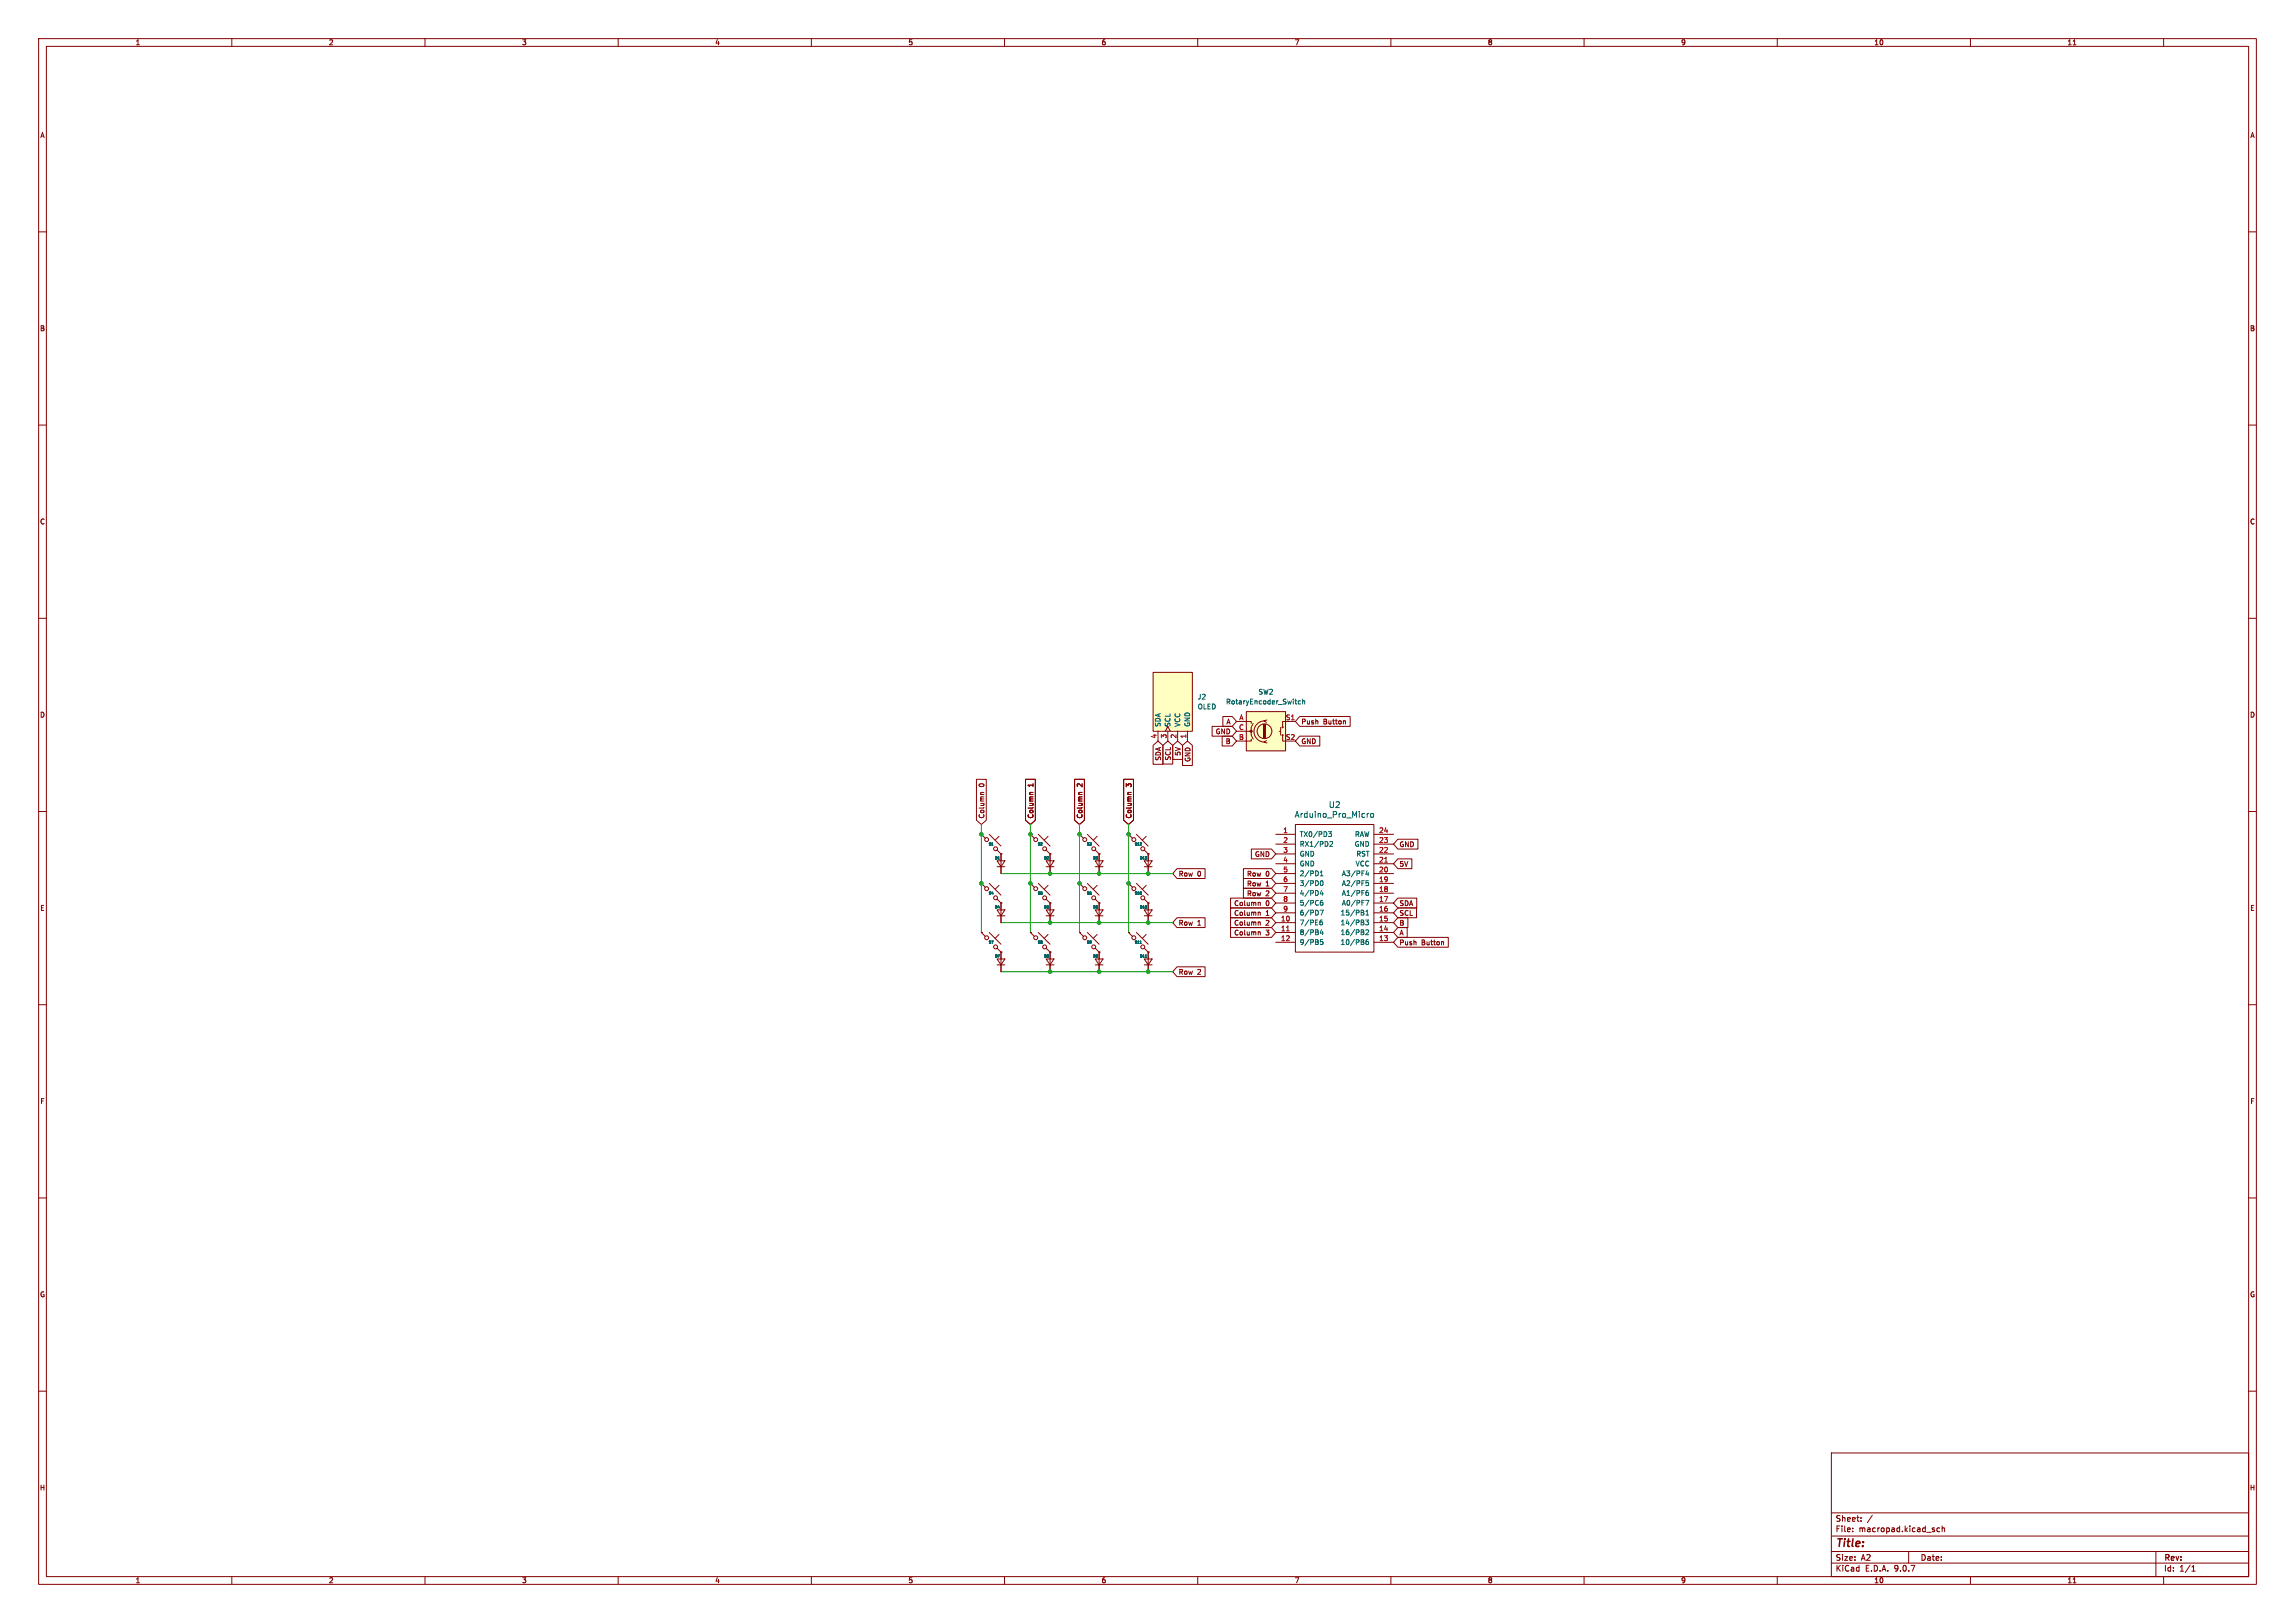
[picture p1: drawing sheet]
<svg xmlns="http://www.w3.org/2000/svg" width="594mm" height="420mm" viewBox="0 0 594 420" stroke-linecap="round" stroke-linejoin="round" font-family="sans-serif">
<defs><g id="words">
<text font-size="2.8" fill="#840000" x="475" y="400.9">Title:</text>
<g font-size="2.1" fill="#006464">
<text x="343.8" y="209.3">U2</text>
<text x="335" y="211.8">Arduino_Pro_Micro</text>
</g>
<g font-size="2.1" fill="#840000">
<text x="475" y="394">Sheet:</text>
<text x="475" y="396.7">File:</text>
<text x="481.1" y="396.7">macropad.kicad_sch</text>
<text x="475" y="406.9">KiCad</text>
<text x="475" y="404.1">Size:</text>
<text x="481.7" y="404.1">A2</text>
<text x="482.7" y="406.9">E.D.A.</text>
<text x="490.3" y="406.9">9.0.7</text>
<text x="497" y="404.1">Date:</text>
<text x="560" y="404.3">Rev:</text>
<text x="560" y="406.9">Id:</text>
<text x="564.1" y="406.9">1/1</text>
</g>
<g font-size="1.8" fill="#840000">
<text x="35" y="11.9">1</text>
<text x="85" y="11.9">2</text>
<text x="135" y="11.9">3</text>
<text x="185" y="11.9">4</text>
<text x="235" y="11.9">5</text>
<text x="285" y="11.9">6</text>
<text x="335" y="11.9">7</text>
<text x="385" y="11.9">8</text>
<text x="435" y="11.9">9</text>
<text x="485" y="11.9">10</text>
<text x="535" y="11.9">11</text>
<text x="10.3" y="35.9">A</text>
<text x="582.3" y="35.9">A</text>
<text x="10.3" y="85.9">B</text>
<text x="582.3" y="85.9">B</text>
<text x="10.3" y="135.9">C</text>
<text x="582.3" y="135.9">C</text>
<text x="10.3" y="185.9">D</text>
<text x="582.3" y="185.9">D</text>
<text x="314.5" y="190.2">GND</text>
<text x="317.3" y="187.6">A</text>
<text x="336.7" y="187.6">Push</text>
<text x="342.5" y="187.6">Button</text>
<text x="300.7" y="197" transform="rotate(-90 300.7 197)">SDA</text>
<text x="303.2" y="196.9" transform="rotate(-90 303.2 196.9)">SCL</text>
<text x="305.8" y="195.7" transform="rotate(-90 305.8 195.7)">5V</text>
<text x="308.3" y="197.3" transform="rotate(-90 308.3 197.3)">GND</text>
<text x="317.1" y="192.7">B</text>
<text x="336.7" y="192.7">GND</text>
<text x="255" y="203.7" transform="rotate(-90 255 203.7)">0</text>
<text x="267.7" y="203.7" transform="rotate(-90 267.7 203.7)">1</text>
<text x="280.4" y="203.7" transform="rotate(-90 280.4 203.7)">2</text>
<text x="293.1" y="203.7" transform="rotate(-90 293.1 203.7)">3</text>
<text x="255" y="211.9" transform="rotate(-90 255 211.9)">Column</text>
<text x="267.7" y="211.9" transform="rotate(-90 267.7 211.9)">Column</text>
<text x="280.4" y="211.9" transform="rotate(-90 280.4 211.9)">Column</text>
<text x="293.1" y="211.9" transform="rotate(-90 293.1 211.9)">Column</text>
<text x="324.7" y="221.9">GND</text>
<text x="362.1" y="219.4">GND</text>
<text x="305" y="227">Row</text>
<text x="309.9" y="227">0</text>
<text x="322.6" y="227">Row</text>
<text x="327.6" y="227">0</text>
<text x="362.1" y="224.5">5V</text>
<text x="322.6" y="229.6">Row</text>
<text x="322.6" y="232.1">Row</text>
<text x="327.6" y="229.6">1</text>
<text x="327.6" y="232.1">2</text>
<text x="10.3" y="235.9">E</text>
<text x="305" y="239.7">Row</text>
<text x="309.9" y="239.7">1</text>
<text x="319.3" y="234.6">Column</text>
<text x="319.3" y="239.7">Column</text>
<text x="319.3" y="237.2">Column</text>
<text x="327.6" y="234.6">0</text>
<text x="327.6" y="239.7">2</text>
<text x="327.6" y="237.2">1</text>
<text x="362.1" y="239.7">B</text>
<text x="362.1" y="234.6">SDA</text>
<text x="362.1" y="237.2">SCL</text>
<text x="582.3" y="235.9">E</text>
<text x="319.3" y="242.3">Column</text>
<text x="327.6" y="242.3">3</text>
<text x="362.1" y="242.3">A</text>
<text x="362.1" y="244.8">Push</text>
<text x="367.9" y="244.8">Button</text>
<text x="305" y="252.4">Row</text>
<text x="309.9" y="252.4">2</text>
<text x="10.3" y="285.9">F</text>
<text x="582.3" y="285.9">F</text>
<text x="10.3" y="335.9">G</text>
<text x="582.3" y="335.9">G</text>
<text x="10.2" y="385.9">H</text>
<text x="582.2" y="385.9">H</text>
<text x="35" y="409.9">1</text>
<text x="85" y="409.9">2</text>
<text x="135" y="409.9">3</text>
<text x="185" y="409.9">4</text>
<text x="235" y="409.9">5</text>
<text x="285" y="409.9">6</text>
<text x="335" y="409.9">7</text>
<text x="385" y="409.9">8</text>
<text x="435" y="409.9">9</text>
<text x="485" y="409.9">10</text>
<text x="535" y="409.9">11</text>
</g>
<g font-size="1.8" fill="#006464">
<text x="325.6" y="179.9">SW2</text>
<text x="309.9" y="181.2">J2</text>
<text x="309.9" y="183.7">OLED</text>
<text x="317.2" y="182.5">RotaryEncoder_Switch</text>
<text x="300.6" y="188.2" transform="rotate(-90 300.6 188.2)">SDA</text>
<text x="303.1" y="188.2" transform="rotate(-90 303.1 188.2)">SCL</text>
<text x="305.7" y="188.2" transform="rotate(-90 305.7 188.2)">VCC</text>
<text x="308.2" y="188.2" transform="rotate(-90 308.2 188.2)">GND</text>
<text x="336.3" y="216.8">TX0/PD3</text>
<text x="336.3" y="219.3">RX1/PD2</text>
<text x="336.3" y="221.8">GND</text>
<text x="350.5" y="219.3">GND</text>
<text x="350.6" y="216.8">RAW</text>
<text x="350.9" y="221.8">RST</text>
<text x="336.3" y="224.4">GND</text>
<text x="336.3" y="226.9">2/PD1</text>
<text x="347.2" y="226.9">A3/PF4</text>
<text x="350.8" y="224.4">VCC</text>
<text x="336.3" y="229.5">3/PD0</text>
<text x="336.3" y="232">4/PD4</text>
<text x="347.2" y="229.5">A2/PF5</text>
<text x="347.2" y="232">A1/PF6</text>
<text x="336.3" y="234.5">5/PC6</text>
<text x="336.3" y="237.1">6/PD7</text>
<text x="336.3" y="239.6">7/PE6</text>
<text x="346.9" y="237.1">15/PB1</text>
<text x="346.9" y="239.6">14/PB3</text>
<text x="347.2" y="234.5">A0/PF7</text>
<text x="336.3" y="242.2">8/PB4</text>
<text x="336.3" y="244.7">9/PB5</text>
<text x="346.9" y="242.2">16/PB2</text>
<text x="346.9" y="244.7">10/PB6</text>
</g>
<g font-size="1.8" fill="#a90000">
<text x="299.5" y="191.2" transform="rotate(-90 299.5 191.2)">4</text>
<text x="302" y="191.2" transform="rotate(-90 302 191.2)">3</text>
<text x="304.5" y="191.2" transform="rotate(-90 304.5 191.2)">2</text>
<text x="307.1" y="191.2" transform="rotate(-90 307.1 191.2)">1</text>
<text x="320.6" y="189">C</text>
<text x="320.6" y="191.5">B</text>
<text x="320.7" y="186.4">A</text>
<text x="332.7" y="186.4">S1</text>
<text x="332.7" y="191.5">S2</text>
<text x="332" y="215.6">1</text>
<text x="356.8" y="215.6">24</text>
<text x="332" y="218.2">2</text>
<text x="332" y="220.7">3</text>
<text x="356.8" y="218.2">23</text>
<text x="356.8" y="220.7">22</text>
<text x="332" y="223.3">4</text>
<text x="332" y="225.8">5</text>
<text x="356.8" y="223.3">21</text>
<text x="356.8" y="225.8">20</text>
<text x="332" y="228.3">6</text>
<text x="332" y="230.9">7</text>
<text x="332" y="233.4">8</text>
<text x="356.8" y="228.3">19</text>
<text x="356.8" y="230.9">18</text>
<text x="356.8" y="233.4">17</text>
<text x="331.4" y="238.5">10</text>
<text x="332" y="236">9</text>
<text x="356.8" y="236">16</text>
<text x="356.8" y="238.5">15</text>
<text x="331.4" y="241">11</text>
<text x="331.4" y="243.6">12</text>
<text x="356.8" y="241">14</text>
<text x="356.8" y="243.6">13</text>
</g>
<g font-size=".9" fill="#006464">
<text x="255.8" y="219">S1</text>
<text x="268.5" y="219">S2</text>
<text x="281.2" y="219">S3</text>
<text x="293.6" y="219">S12</text>
<text x="257.4" y="222.6">D1</text>
<text x="270.1" y="222.6">D2</text>
<text x="282.8" y="222.6">D3</text>
<text x="294.9" y="222.6">D13</text>
<text x="255.8" y="231.7">S4</text>
<text x="268.5" y="231.7">S5</text>
<text x="281.2" y="231.7">S6</text>
<text x="293.6" y="231.7">S10</text>
<text x="257.4" y="235.3">D4</text>
<text x="270.1" y="235.3">D5</text>
<text x="282.8" y="235.3">D6</text>
<text x="294.9" y="235.3">D10</text>
<text x="255.8" y="244.4">S7</text>
<text x="268.5" y="244.4">S8</text>
<text x="281.2" y="244.4">S9</text>
<text x="293.6" y="244.4">S11</text>
<text x="257.4" y="248">D7</text>
<text x="270.1" y="248">D8</text>
<text x="282.8" y="248">D9</text>
<text x="294.9" y="248">D11</text>
</g>
</g></defs>
<g fill="none" stroke="#840000" stroke-width=".26">
<path d="M10 10h574v400h-574zM12 12h570v396h-570zM60 10v2M110 10v2M160 10v2M210 10v2M260 10v2M310 10v2M360 10v2M410 10v2M460 10v2M510 10v2"/>
<path d="M536.6 11.6h.7M560 10v2M10 60h2M582 60h2M10 110h2M582 110h2M10 160h2M582 160h2M10 210h2M279.4 215.9l1 1M279.4 215.9h.1M281.4 215.9l3.1 3"/>
<path d="M283.5 220l1 1M284 216.4l-1 1M330.2 215.9h5.1M330.2 218.4h5.1M335.3 213.4h20.3v33h-20.3zM355.6 215.9h5.1M355.6 218.4h5.1M582 210h2M254 228.6l1 1M254 228.6h.1M256 228.6l3.1 3M258.1 232.7l1 1"/>
<path d="M258.1 235.5h2l-1 1.5zM258.1 237h2M258.6 229.1l-1 1M259.1 233.7h.1M259.1 233.7v5.1M266.7 228.6l1 1M266.7 228.6h.1M268.7 228.6l3.1 3M270.8 222.8h2l-1 1.5zM270.8 235.5h2l-1 1.5zM270.8 232.7l1 1M270.8 224.3h2"/>
<path d="M270.8 237h2M271.3 229.1l-1 1M271.8 233.7h.1M271.8 221v5.1M271.8 233.7v5.1M279.4 228.6l1 1M279.4 228.6h.1M281.4 228.6l3.1 3M283.5 235.5h2l-1 1.5zM283.5 232.7l1 1M283.5 237h2M284 229.1l-1 1"/>
<path d="M284.5 233.7h.1M284.5 221h.1M284.5 233.7v5.1M292.1 228.6l1 1M292.1 228.6h.1M294.1 228.6l3.1 3M296.2 235.5h2l-1 1.5zM296.2 232.7l1 1M296.2 237h2M296.7 229.1l-1 1M297.2 233.7h.1M297.2 233.7v5.1"/>
<path d="M330.2 221h5.1M330.2 223.5h5.1M330.2 226.1h5.1M330.2 228.6h5.1M330.2 231.1h5.1M330.2 233.7h5.1M330.2 236.2h5.1M330.2 238.8h5.1M355.6 221h5.1M355.6 223.5h5.1M355.6 226.1h5.1M355.6 228.6h5.1"/>
<path d="M355.6 231.1h5.1M355.6 233.7h5.1M355.6 236.2h5.1M355.6 238.8h5.1M258.1 248.2h2l-1 1.5zM258.1 249.7h2M259.1 246.4v5.1M279.4 241.3l1 1M279.4 241.3h.1M281.4 241.3l3.1 3M283.5 245.4l1 1M283.5 248.2h2l-1 1.5z"/>
<path d="M283.5 249.7h2M284 241.8l-1 1M284.5 246.4h.1M284.5 246.4v5.1M292.1 241.3l1 1M292.1 241.3h.1M294.1 241.3l3.1 3M296.2 248.2h2l-1 1.5zM296.2 245.4l1 1M296.2 249.7h2M296.7 241.8l-1 1M297.2 246.4h.1"/>
<path d="M297.2 246.4v5.1M330.2 241.3h5.1M330.2 243.8h5.1M355.6 241.3h5.1M355.6 243.8h5.1M10 260h2M582 260h2M10 310h2M582 310h2M10 360h2M474 376h108v32h-108zM582 360h2"/>
<path d="M474 397.5h108M474 391.5h108M479.5 396.2v.2M479.5 395.4v.2M481.7 393.5v.2M481.7 392.7v.2M484.6 392.1l-1.3 1.9M502 395.4h-.4l-.3 .3 .2 .6h.5M502.7 395.5l.5-.1 .1 1M502.7 394.9v1.5M60 408v2M110 408v2"/>
<path d="M160 408v2M210 408v2M260 408v2M310 408v2M360 408v2M410 408v2M460 408v2M474 404.5h108M474 401.5h108M494 401.5v3M510 408v2M536.6 409.6h.7"/>
<path d="M558 401.5v6.5M560 408v2M567.3 406.6h.9M567.3 405.5l.4-.4v1.5"/>
<circle cx="280.8" cy="217.3" r=".51"/>
<circle cx="283.1" cy="219.6" r=".51"/>
<circle cx="255.4" cy="230" r=".51"/>
<circle cx="257.7" cy="232.3" r=".51"/>
<circle cx="268.1" cy="230" r=".51"/>
<circle cx="270.4" cy="232.3" r=".51"/>
<circle cx="280.8" cy="230" r=".51"/>
<circle cx="283.1" cy="232.3" r=".51"/>
<circle cx="293.5" cy="230" r=".51"/>
<circle cx="295.8" cy="232.3" r=".51"/>
<circle cx="280.8" cy="242.7" r=".51"/>
<circle cx="283.1" cy="245" r=".51"/>
<circle cx="293.5" cy="242.7" r=".51"/>
<circle cx="295.8" cy="245" r=".51"/>
</g>
<g fill="none" stroke="#006464" stroke-width=".26">
<path d="M343.8 215.2h.8l-.4 .5 .4 .1v.4l-.2 .3h-.4M344.2 217.9l.5-.2 .2 .4-.8 .9h.8M353.9 210.5v1M354.3 210.5l-.4 .3M354.8 210.6l.2-.1 .5 .1-.1 .8h-.6zM295.4 230.9v.4M341.7 238.7l.4-.1 .2 .2-.1 .5-.5-.1M341.7 235.5h.8l-.5 1.3M341.7 226.6h.7M341.7 225.7l.4-.3v1.2M341.7 228.4l.3-.5a.62 .62 0 0 1 .5 .7 .62 .62 0 0 1-.6 .5l-.2-.4M341.7 233.7l.3-.2 .4 .2-.2 .6-.5-.3"/>
<path d="M342 230.4l-.3 .9h.8M342.2 238.1l-.5 .3M342.3 230.9v.8M342.3 233l-.3 .1-.3 .4M352.9 236.2v.5M352.9 235.7v.3M353.5 233h.8l-.5 1.3M353.5 238.1h.7l-.4 .5 .4 .1v.5h-.7M353.5 236.8h.7M353.5 235.9l.4-.4v1.3M353.6 227.9h.6M353.6 228.5l.4-.1 .2 .2-.1 .5h-.5"/>
<path d="M353.6 231.1l.4-.2 .2 .3-.1 .5-.5-.1M353.8 225.3l-.3 .9h.8M354.1 225.8v.8M354.1 230.4l-.5 .4M295.1 244.1h.3M296.4 247.7h.4M342 240.5l-.3 1h.8M342.3 241v.9M342.4 243.1h-.6l-.1 .7 .6-.1 .1 .6h-.7M353.5 240.7l.5-.1 .2 .4-.7 .9h.7M354.1 243.1l-.5 .4-.1 .7 .3 .2 .4-.1-.1-.6-.3-.1-.3 .3"/>
</g>
<path d="M358.4 223.1h.7M333 240.9h.7" fill="none" stroke="#a90000" stroke-width=".26"/>
<path d="M322.6 184.2h10.1v10.1h-10.1z" fill="#ffffc2"/>
<g fill="none" stroke="#840000" stroke-width=".26">
<path d="M320 186.7h3.8v.5M320 189.2h3.8v1l.6 1.1M322.6 184.2h10.1v10.1h-10.1zM323.8 191.3v.5h-3.8M324.4 187.2l-.6 1v1h-.5M327 187.5v3.5M327.3 186.6a2.73 2.73 0 0 0-2.7 2.7 2.73 2.73 0 0 0 2.7 2.7M327.3 187.5v3.5M327.5 187.5v3.5M327.8 191.6l-.6 .4 .7 .3M327.9 186.3l-.7 .3 .6 .3M331.1 189.2h.4"/>
<path d="M331.5 188.2v2M332 190.2v1.6h.7M335.3 186.7h-3.3v1.5M254 241.3l1 1M254 241.3h.1M256 241.3l3.1 3M258.1 245.4l1 1M258.6 241.8l-1 1M259.1 246.4h.1M266.7 241.3l1 1M266.7 241.3h.1M268.7 241.3l3.1 3"/>
<path d="M270.8 245.4l1 1M270.8 248.2h2l-1 1.5zM270.8 249.7h2M271.3 241.8l-1 1M271.8 246.4h.1M271.8 246.4v5.1"/>
<circle cx="327.3" cy="189.2" r="1.9"/>
<circle cx="332" cy="190.2" r=".13"/>
<circle cx="332" cy="188.2" r=".13"/>
<circle cx="255.4" cy="242.7" r=".51"/>
<circle cx="257.7" cy="245" r=".51"/>
<circle cx="268.1" cy="242.7" r=".51"/>
<circle cx="270.4" cy="245" r=".51"/>
</g>
<circle cx="323.8" cy="189.2" r=".25" fill="#840000" stroke="#840000" stroke-width=".26"/>
<path d="M336.6 181.4l-.4-.1-.2 .3 .1 .5h.5M337.2 181.5l.4-.1 .1 .8M337.2 180.9v1.3" fill="none" stroke="#006464" stroke-width=".26"/>
<path d="M298.4 174h10.2v15.2h-10.2z" fill="#ffffc2"/>
<g fill="none" stroke="#840000" stroke-width=".26">
<path d="M298.4 174h10.2v15.2h-10.2zM298.4 192.9l1.3-1.1 1.3 1.1v4.9h-2.6zM299.7 189.2v2.6M301 192.9l1.3-1.1 1.2 1.1v4.8h-2.5zM301.6 189.2l.7-1.2 .6 1.2M302.3 189.2v2.6M303.5 192.9l1.3-1.1 1.3 1.1v3.6h-2.6zM304.8 189.2v2.6M306.1 192.9l1.2-1.1 1.3 1.1v5.2h-2.5zM307.3 189.2v2.6M313.7 188h5.2l1.1 1.2-1.1 1.3h-5.2zM316.3 190.5h2.6l1.1 1.3-1.1 1.2h-2.6z"/>
<path d="M316.5 185.4h2.4l1.1 1.3-1.1 1.3h-2.4zM336.4 190.5h5.2v2.5h-5.2l-1.1-1.2zM336.4 185.4h13.1v2.6h-13.1l-1.1-1.3zM348.1 186.5l.1 .2v.7M252.7 201.7h2.6v10.5l-1.3 1.2-1.3-1.2zM254 215.9l1 1M254 215.9h.1M254.7 205.1h-.7l-.2 .3M256 215.9l3.1 3M258.1 220l1 1M258.6 216.4l-1 1M265.4 201.7h2.6v10.5l-1.3 1.2-1.3-1.2z"/>
<path d="M266.7 215.9l1 1M266.7 215.9h.1M267.4 205.1h-.7l-.2 .3M268.7 215.9l3.1 3M270.8 220l1 1M271.3 216.4l-1 1M278.1 201.7h2.6v10.5l-1.3 1.2-1.3-1.2zM279.4 215.9h.1M280.1 205.1h-.7l-.2 .3M290.8 201.7h2.6v10.5l-1.3 1.2-1.3-1.2zM292.1 215.9l1 1M292.1 215.9h.1"/>
<path d="M292.8 205.1h-.7l-.2 .3M294.1 215.9l3.1 3M296.2 220l1 1M296.7 216.4l-1 1M323.9 219.7h5.2l1.1 1.3-1.1 1.3h-5.2zM361.8 217.2h5.2v2.5h-5.2l-1.1-1.3zM254 228.6h.1M258.1 222.8h2l-1 1.5zM258.1 224.3h2M259.1 221h.1M259.1 233.7h.1M259.1 221v5.1"/>
<path d="M259.1 233.7v1.8M259.1 237v1.8M266.7 228.6h.1M271.8 221h.1M271.8 233.7h.1M271.8 221v1.8M271.8 224.3v1.8M271.8 233.7v1.8M271.8 237v1.8M279.4 228.6h.1M283.5 222.8h2l-1 1.5zM283.5 224.3h2"/>
<path d="M284.5 233.7h.1M284.5 221h.1M284.5 221v5.1M284.5 233.7v1.8M284.5 237v1.8M292.1 228.6h.1M296.2 222.8h2l-1 1.5zM296.2 224.3h2M297.2 221h.1M297.2 233.7h.1M297.2 221v5.1M297.2 233.7v1.8"/>
<path d="M297.2 237v1.8M304.6 237.5h7.3v2.5h-7.3l-1.1-1.2zM304.6 224.8h7.3v2.5h-7.3l-1.1-1.2zM318.5 232.4h10.6l1.1 1.3-1.1 1.3h-10.6zM318.5 237.5h10.6l1.1 1.3-1.1 1.2h-10.6zM318.5 234.9h10.6l1.1 1.3-1.1 1.3h-10.6zM321.8 227.3h7.3l1.1 1.3-1.1 1.3h-7.3zM321.8 224.8h7.3l1.1 1.3-1.1 1.2h-7.3zM321.8 229.9h7.3l1.1 1.2-1.1 1.3h-7.3zM325.8 233.5l.4 .2v.7M325.8 236l.4 .2v.7M325.8 238.6l.4 .2v.6"/>
<path d="M361.8 237.5h2.6v2.5h-2.6l-1.1-1.2zM361.8 222.2h3.6v2.6h-3.6l-1.1-1.3zM361.8 232.4h4.9v2.6h-4.9l-1.1-1.3zM361.8 234.9h4.8v2.6h-4.8l-1.1-1.3zM254 241.3h.1M259.1 246.4h.1M259.1 246.4v1.8M259.1 249.7v1.8M266.7 241.3h.1M271.8 246.4h.1M271.8 246.4v1.8M271.8 249.7v1.8"/>
<path d="M279.4 241.3h.1M284.5 246.4h.1M284.5 246.4v1.8M284.5 249.7v1.8M292.1 241.3h.1M297.2 246.4h.1M297.2 246.4v1.8M297.2 249.7v1.8M304.6 250.2h7.3v2.5h-7.3l-1.1-1.2zM318.5 240h10.6l1.1 1.3-1.1 1.3h-10.6zM325.8 241.1l.4 .2v.7M361.8 240h2.4v2.6h-2.4l-1.1-1.3z"/>
<path d="M361.8 242.6h13.1v2.5h-13.1l-1.1-1.3zM373.5 243.7l.1 .1v.7"/>
<circle cx="255.4" cy="217.3" r=".51"/>
<circle cx="257.7" cy="219.6" r=".51"/>
<circle cx="268.1" cy="217.3" r=".51"/>
<circle cx="270.4" cy="219.6" r=".51"/>
<circle cx="293.5" cy="217.3" r=".51"/>
<circle cx="295.8" cy="219.6" r=".51"/>
</g>
<path d="M256.7 218.7h.3M295 218.7h.4M295.4 218.2v.2M258.3 222.3h.4M295.4 230.9v.4M295.1 244.1h.3M296.4 247.7h.4" fill="none" stroke="#006464" stroke-width=".26"/>
<path d="M254 213.4v27.9M266.7 213.4v27.9M279.4 213.4v27.9M292.1 213.4v27.9M259.1 238.8h44.4M259.1 226.1h44.4M259.1 251.5h44.4" fill="none" stroke="#009600" stroke-width=".26"/>
<g fill="#009600" stroke="#009600" stroke-width=".26">
<circle cx="271.8" cy="238.8" r=".46"/>
<circle cx="284.5" cy="251.5" r=".46"/>
<circle cx="284.5" cy="238.8" r=".46"/>
<circle cx="254" cy="228.6" r=".46"/>
<circle cx="271.8" cy="251.5" r=".46"/>
<circle cx="266.7" cy="215.9" r=".46"/>
<circle cx="254" cy="215.9" r=".46"/>
<circle cx="271.8" cy="226.1" r=".46"/>
<circle cx="266.7" cy="228.6" r=".46"/>
<circle cx="279.4" cy="215.9" r=".46"/>
<circle cx="297.2" cy="226.1" r=".46"/>
<circle cx="292.1" cy="228.6" r=".46"/>
<circle cx="292.1" cy="215.9" r=".46"/>
<circle cx="279.4" cy="228.6" r=".46"/>
<circle cx="284.5" cy="226.1" r=".46"/>
<circle cx="297.2" cy="251.5" r=".46"/>
<circle cx="297.2" cy="238.8" r=".46"/>
</g>
<use href="#words"/>
</svg>
